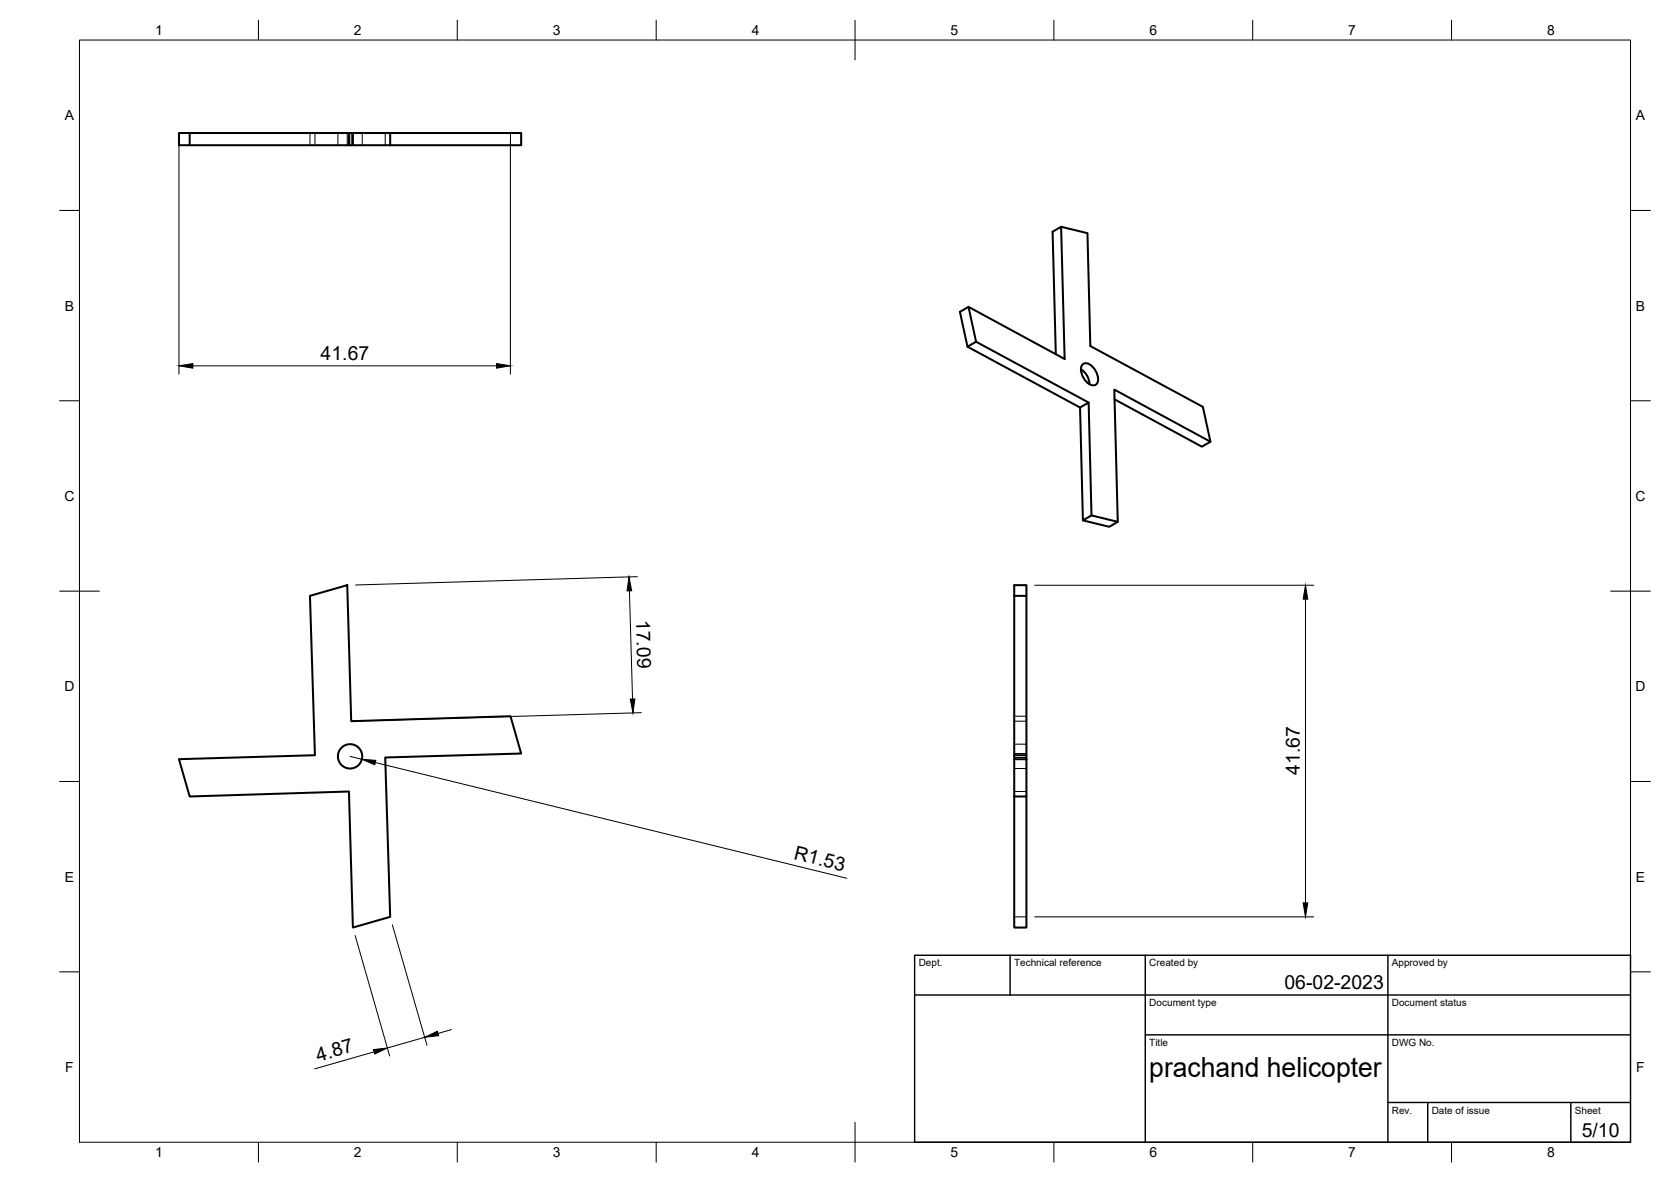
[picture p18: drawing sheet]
<svg xmlns="http://www.w3.org/2000/svg" width="420mm" height="297mm" viewBox="0 0 420 297" stroke-linecap="round" stroke-linejoin="round" font-family="sans-serif">
<defs><g id="words">
<text font-size="7" x="289" y="270.6">prachand helicopter</text>
<g font-size="4.9">
<text x="80.6" y="90.5">41.67</text>
<text x="159.9" y="155.8" transform="rotate(88 159.9 155.8)">17.09</text>
<text x="326.8" y="194.8" transform="rotate(-90 326.8 194.8)">41.67</text>
<text x="199.5" y="215.9" transform="rotate(14 199.5 215.9)">R1.53</text>
<text x="323" y="248.5">06-02-2023</text>
<text x="80" y="266.8" transform="rotate(-16 80 266.8)">4.87</text>
<text x="397.7" y="285.7">5/10</text>
</g>
<g font-size="3.5">
<text x="39" y="8.8">1</text>
<text x="89" y="8.8">2</text>
<text x="139" y="8.8">3</text>
<text x="189" y="8.8">4</text>
<text x="239" y="8.8">5</text>
<text x="289" y="8.8">6</text>
<text x="339" y="8.8">7</text>
<text x="389" y="8.8">8</text>
<text x="16.3" y="30.2">A</text>
<text x="411.3" y="30.2">A</text>
<text x="16.3" y="78">B</text>
<text x="411.3" y="78">B</text>
<text x="16.2" y="125.9">C</text>
<text x="411.2" y="125.9">C</text>
<text x="16.2" y="173.7">D</text>
<text x="411.2" y="173.7">D</text>
<text x="16.3" y="221.6">E</text>
<text x="411.3" y="221.6">E</text>
<text x="16.4" y="269.4">F</text>
<text x="411.4" y="269.4">F</text>
<text x="39" y="290.8">1</text>
<text x="89" y="290.8">2</text>
<text x="139" y="290.8">3</text>
<text x="189" y="290.8">4</text>
<text x="239" y="290.8">5</text>
<text x="289" y="290.8">6</text>
<text x="339" y="290.8">7</text>
<text x="389" y="290.8">8</text>
</g>
<g font-size="2.5">
<text x="231" y="242.9">Dept.</text>
<text x="255" y="242.9">Technical reference</text>
<text x="289" y="242.9">Created by</text>
<text x="350" y="242.9">Approved by</text>
<text x="289" y="252.8">Document type</text>
<text x="350" y="252.8">Document status</text>
<text x="289" y="262.9">Title</text>
<text x="350" y="262.9">DWG No.</text>
<text x="350" y="279.9">Rev.</text>
<text x="360" y="279.9">Date of issue</text>
<text x="396" y="279.9">Sheet</text>
</g>
</g></defs>
<!-- layer: Hidden -->
<g fill="none" stroke="#000" stroke-width=".25">
<path d="M77.9 33.4v3.1M79.2 33.4v3.1M85 33.4v3.1M87.3 33.4v3.1M88.3 33.4v3.1M91.1 33.4v3.1M96.9 33.4v3.1M128.4 33.4v3.1M255 180h3.1M255 181.2h3.1M255 189.4h3.1M255 190.4h3.1"/>
<path d="M255 198.9h3.1M255 187h3.1M255 193.1h3.1M255 230.4h3.1"/>
</g>
<!-- layer: Visible -->
<g fill="none" stroke="#000" stroke-width=".51">
<path d="M47.7 33.4h-2.7v3.1h2.7v-3.1h40M87.7 36.5h1M88.7 33.4h9.4v3.1h-9.4zM88.7 33.4h-1v3.1h-40M98.1 33.4h32.9v3.1h-32.9M266.8 57l6.6 1.6 .8 28.4 28.3 15.2 1.9 8.8-2.2 1.3-22-11.9M243.5 77.1l24.2 13.1-.9-33.2-2.1 1.2 .8 30.8M243.3 87.1l28.3 15.3 2.1-1.2 .7 28.3M245.4 85.9l-1.9-8.8-2.1 1.3 1.9 8.7 2.1-1.2 28.3 15.3M271.8 92.8a4.8 4.8 0 0 1 2.2 3.7M272.1 91.7a1.84 1.84 0 0 1 2.8 .7l.7 1.1a2.59 2.59 0 0 1-.1 3.2 2.8 2.8 0 0 1-3.2-2 3.3 3.3 0 0 1-.2-3zM271.6 102.4l.7 28.4 2.1-1.3 6.7 1.6"/>
<path d="M304.4 111l-24.2-13.1 .9 33.2-2.2 1.3-6.6-1.6M77.9 149.7l9.4-2.6 1 34.1 40.1-1.2 2.6 9.4-34.1 1 1.2 40-9.4 2.7-1-34.2-40 1.3-2.7-9.4 34.2-1zM255 149.7v40.1h3.1v1M258.1 149.7v-2.6h-3.1v2.6h3.1v40.1M255 190.8h3.1v9.4h-3.1zM255 189.8v1M255 200.2v32.9h3.1v-32.9"/>
<circle cx="88" cy="190.1" r="3.1"/>
</g>
<!-- layer: BORDER -->
<g fill="none" stroke="#000" stroke-width=".25">
<path d="M20 10.1h390v276.9h-390zM65 5.1v5M115 5.1v5M165 5.1v5M215 5.1v10M265 5.1v5M315 5.1v5M365 5.1v5M15 52.9h5M410 52.9h5M15 100.7h5M410 100.7h5"/>
<path d="M15 148.6h10M405 148.6h10M15 196.4h5M410 196.4h5M15 244.2h5M410 244.2h5M65 287v5M115 287v5M165 287v5M215 282.1v9.9M265 287v5M315 287v5"/>
<path d="M365 287v5"/>
</g>
<!-- layer: TITLEBLOCK -->
<path d="M230 240.1h180v46.9h-180zM230 250h180M254 240.1v9.9M288 240.1v46.9M349 240.1v46.9M288 260.1h122M349 277.1h61M359 277.1v9.9M395 277.1v9.9" fill="none" stroke="#000" stroke-width=".36"/>
<!-- layer: FD_Dimensions -->
<g fill="none" stroke="#000" stroke-width=".25">
<path d="M45 35.5v58.5M128.3 35.5v58.5M48.5 91.9h76.3M158.3 148.5l.7 27.1M160.3 144.9l-70.9 2.1M260.2 147.1h70.1M328.3 150.6v76.3M161.2 179.1l-70.8 2.1M88 190.1l3 .7M94.4 191.6l118.5 29.1M89.3 235.1l8.7 30.3M98.7 232.4l8.7 30.3"/>
<path d="M260.2 230.4h70.1M113.5 258.7l-3.3 1M94 264.3l-14.9 4.3M106.8 260.7l-9.4 2.7"/>
</g>
<path d="M45 91.9l3.5-.5v1.1zM124.8 91.4l3.5 .5-3.5 .6zM158.2 145l.6 3.5h-1.1zM328.3 147.1l.5 3.5h-1.1zM158.5 175.7l1.1-.1-.4 3.6zM91 190.8l3.5 .3-.3 1.1zM327.7 226.9h1.1l-.5 3.5zM106.8 260.7l3.2-1.5 .3 1.1zM93.9 263.8l3.5-.4-3.2 1.5z" fill="#000" stroke="#000" stroke-width=".25"/>
<use href="#words"/>
</svg>
